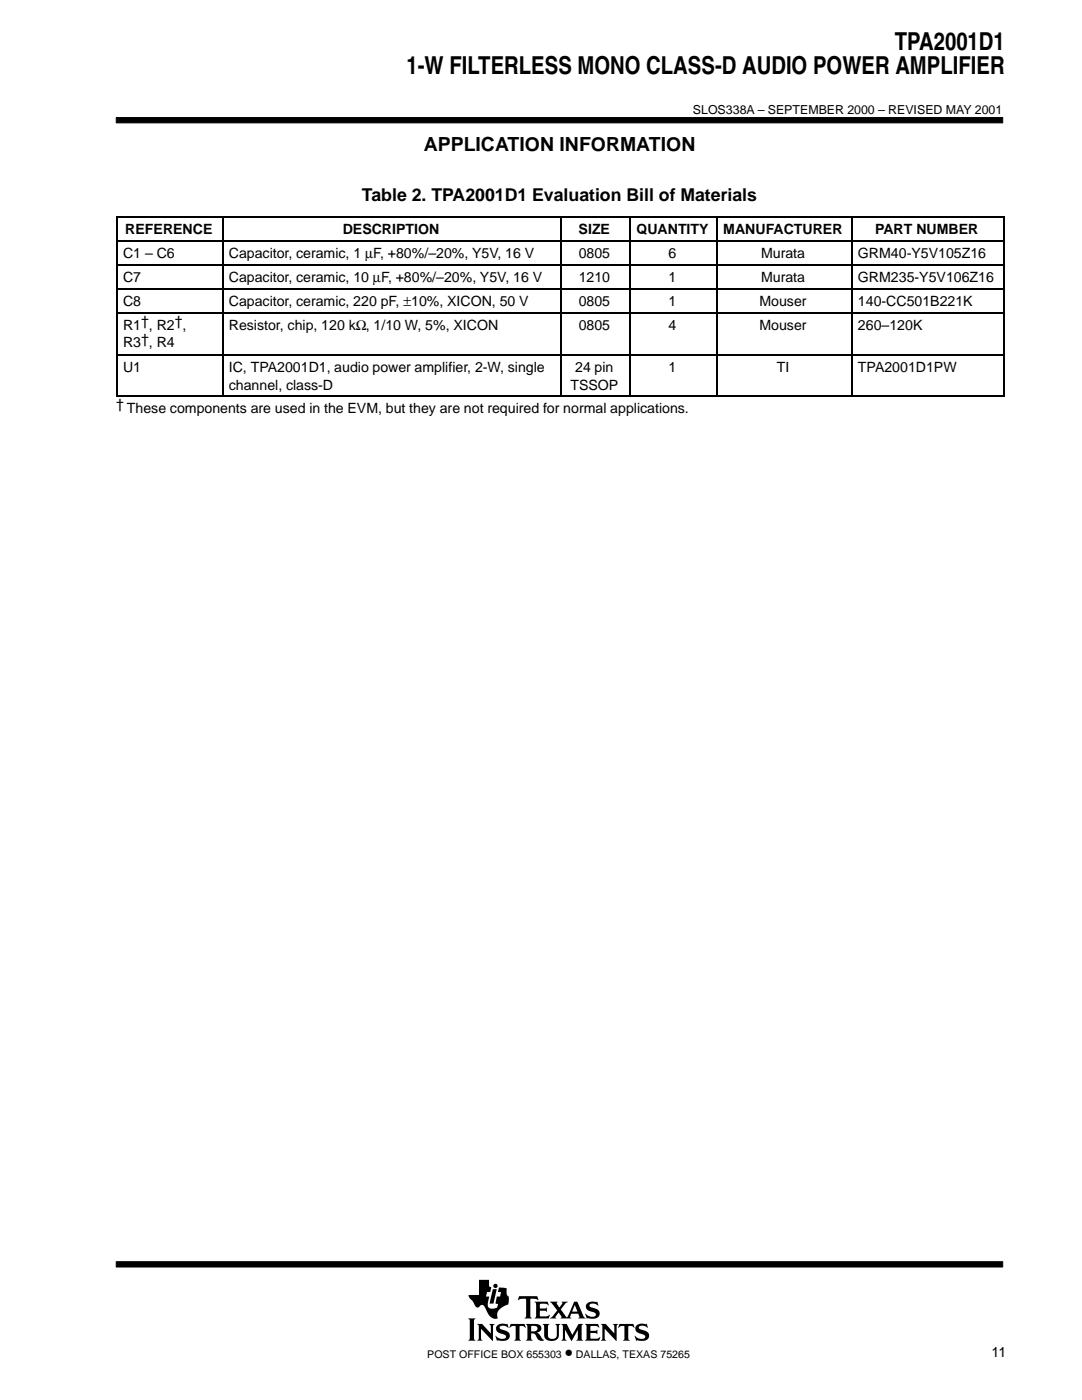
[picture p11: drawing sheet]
<svg xmlns="http://www.w3.org/2000/svg" width="216mm" height="279mm" viewBox="0 0 216 279" stroke-linecap="round" stroke-linejoin="round" font-family="sans-serif">
<defs><g id="words">
<g font-size="4.9">
<text x="178.5" y="9.9">TPA2001D1</text>
<text x="81.1" y="14.8">1-W FILTERLESS MONO CLASS-D AUDIO POWER AMPLIFIER</text>
</g>
<text font-size="3.9" x="84.5" y="30.2">APPLICATION INFORMATION</text>
<g font-size="3.5">
<text x="72.2" y="40.1">Table 2. TPA2001D1 Evaluation Bill of Materials</text>
<text x="112.7" y="271">•</text>
</g>
<g font-size="2.8">
<text x="25" y="46.6">REFERENCE</text>
<text x="68.4" y="46.6">DESCRIPTION</text>
<text x="115.5" y="46.6">SIZE</text>
<text x="127" y="46.6">QUANTITY</text>
<text x="144.3" y="46.6">MANUFACTURER</text>
<text x="174.6" y="46.6">PART NUMBER</text>
<text x="24.6" y="51.4">C1 – C6</text>
<text x="45.7" y="51.4">Capacitor, ceramic, 1 µF, +80%/–20%, Y5V, 16 V</text>
<text x="115.5" y="51.4">0805</text>
<text x="133.4" y="51.4">6</text>
<text x="151.9" y="51.4">Murata</text>
<text x="171.2" y="51.4">GRM40-Y5V105Z16</text>
<text x="24.6" y="56.2">C7</text>
<text x="45.7" y="56.2">Capacitor, ceramic, 10 µF, +80%/–20%, Y5V, 16 V</text>
<text x="115.5" y="56.2">1210</text>
<text x="133.4" y="56.2">1</text>
<text x="151.9" y="56.2">Murata</text>
<text x="171.2" y="56.2">GRM235-Y5V106Z16</text>
<text x="24.6" y="61">C8</text>
<text x="24.6" y="65.8">R1†, R2†,</text>
<text x="45.7" y="61">Capacitor, ceramic, 220 pF, ±10%, XICON, 50 V</text>
<text x="45.7" y="65.8">Resistor, chip, 120 kΩ, 1/10 W, 5%, XICON</text>
<text x="115.5" y="61">0805</text>
<text x="115.5" y="65.8">0805</text>
<text x="133.4" y="61">1</text>
<text x="133.4" y="65.8">4</text>
<text x="151.5" y="61">Mouser</text>
<text x="151.5" y="65.8">Mouser</text>
<text x="171.2" y="61">140-CC501B221K</text>
<text x="171.2" y="65.8">260–120K</text>
<text x="24.6" y="69.3">R3†, R4</text>
<text x="24.6" y="74.3">U1</text>
<text x="45.7" y="74.3">IC, TPA2001D1, audio power amplifier, 2-W, single</text>
<text x="45.7" y="77.8">channel, class-D</text>
<text x="113.8" y="77.8">TSSOP</text>
<text x="114.8" y="74.3">24 pin</text>
<text x="133.4" y="74.3">1</text>
<text x="155" y="74.3">TI</text>
<text x="171.2" y="74.3">TPA2001D1PW</text>
<text x="23.2" y="81.7">† These components are used in the EVM, but they are not required for normal applications.</text>
<text x="197.9" y="270.8">11</text>
</g>
<text font-size="2.5" x="138.3" y="22.7">SLOS338A – SEPTEMBER 2000 – REVISED MAY 2001</text>
<g font-size="2.1">
<text x="85.3" y="271">POST OFFICE BOX 655303</text>
<text x="114.9" y="271">DALLAS, TEXAS 75265</text>
</g>
</g></defs>
<g fill="#000" stroke="#000" stroke-width=".2">
<path d="M23.2 23.5h176.9v1h-176.9z" fill-rule="evenodd"/>
<path d="M23.2 251.8h176.9v1.1h-176.9z" fill-rule="evenodd"/>
</g>
<g fill="#000">
<path d="M98.3 257.3h.8l-.6 2.9h-.8z"/>
<path d="M93.4 263.1h1.5l-.3 .4v3.7l.3 .4h-1.5l.3-.4v-3.7z" fill-rule="evenodd"/>
<path d="M95.2 264.2h1l1.7 1.9v-1.5l-.3-.4h1.1l-.3 .4v3l-2.4-2.4v2l.3 .4h-1.1l.3-.6v-2.3z" fill-rule="evenodd"/>
<path d="M95.6 255.4h2v1.3l.4 .2-.2 1h-.6l-.2 .9h.6l-.3 1.2 .1 .7a.9 .9 0 0 0 1.2 .4l.6-.1 .2-.8-.5-.1 .2-1.3h.7l.2-.9h-.7l.3-1 1.5 .2v1.1l.2 .4 .2 .2v.7a.81 .81 0 0 1-.6 1 2.73 2.73 0 0 0-1.7 1.7l.1 .9h-.1a1.81 1.81 0 0 1-2.1-1.5l-.3-.6a.7 .7 0 0 0-.6-.6 .7 .7 0 0 0-.7 .5 1.12 1.12 0 0 1-1.1-1l-.7-.8-.2-.7h2.1z" fill-rule="evenodd"/>
<path d="M99.2 264.6a1.71 1.71 0 0 1 1.7-.4l.2 .1 .1-.1 .3 .8-.6-.3-.8-.1a.41 .41 0 0 0-.4 .5 .41 .41 0 0 0 .5 .3 1.29 1.29 0 0 1 1.5 1.4 1.08 1.08 0 0 1-1.2 .8l-1.1-.1-.2 .1-.4-1 .8 .5 .5 .1 .6-.1 .3-.2a.72 .72 0 0 0-.9-.7 .99 .99 0 0 1-1-.5 .99 .99 0 0 1 .1-1.1z" fill-rule="evenodd"/>
<path d="M101.9 264.2h2.8l.2 .8-.7-.4h-.4l-.1 .2v2.4l.3 .4h-1.4l.3-.4v-2.4l-.1-.2h-.5l-.7 .4z" fill-rule="evenodd"/>
<path d="M103.6 258.7h3.6l.2 .8-.4-.3-1.2 .1v3.5l.3 .3h-1.4l.2-.2 .1-.3v-3.2l-.1-.2h-.8l-.7 .3z" fill-rule="evenodd"/>
<path d="M104.9 264.2h1.9a.9 .9 0 0 1 1 .4 .9 .9 0 0 1 0 1.1l-.7 .2 .5 .4 .9 1.2a1.2 1.2 0 0 1-1.6-1l-.3-.3-.6-.1v1l.3 .5h-1.4l.3-.6v-2.3z" fill-rule="evenodd"/>
<path d="M106.7 259.8h2.6l.1 .7-.5-.3-1.2 .1v.8h1.1l.3-.2v.9l-.4-.2h-1v1l.2 .1h1.2l.5-.3h.1l-.2 .7h-2.8l.3-.5v-2.3z" fill-rule="evenodd"/>
<path d="M108.3 264.2h1.3l-.3 .4v2a.65 .65 0 0 0 .7 .6h.6l.4-.4 .1-2.1-.3-.5h1l-.3 .4v1.8a1.54 1.54 0 0 1-2.4 1l-.5-.7v-2.1z" fill-rule="evenodd"/>
<path d="M112 264.2h1.1l1.1 2.2 1.2-2.2h1l-.3 .4v2.6l.3 .4h-1.4l.3-.4v-1.8l-1.3 2.2-1.3-2.2v1.7l.4 .5h-1.1l.3-.6v-2.3z" fill-rule="evenodd"/>
<path d="M109.7 259.8h1.6l-.2 .3 .5 .8 .6-.8-.1-.3h1.2l-.4 .3-1 1.2 1.2 1.6 1.5-3.1h.6l1.2 2.9 .4 .4-1.4-.1a.22 .22 0 0 0 .2-.1 .22 .22 0 0 0 0-.3l-.2-.4h-1.4l-.2 .7 .2 .2h-2.2l.2-.3-.5-.9-.7 .9 .2 .3h-1.3l.6-.4 .9-1.2z" fill-rule="evenodd"/>
<path d="M117.1 260.2a2.08 2.08 0 0 1 1.9-.3l.2-.2 .1 .9a1.22 1.22 0 0 0-1.7-.1 .82 .82 0 0 0 .9 .6 1.06 1.06 0 0 1 1.2 1.1 1.06 1.06 0 0 1-1.2 1l-1.2-.1-.2 .1-.3-1 .8 .5 .8 .1a.46 .46 0 0 0 .5-.5 .46 .46 0 0 0-.5-.4l-.2-.1a1.11 1.11 0 0 1-1.2-1.5z" fill-rule="evenodd"/>
<path d="M116.7 264.2h2.6l.2 .8-.6-.4-1.1 .1v.9h1.1l.3-.2v.9l-.4-.3h-1v1.1l1.3 .1 .7-.4-.3 .8h-2.8l.3-.4v-2.6z" fill-rule="evenodd"/>
<path d="M119.9 264.2h1l1.7 1.9v-1.5l-.3-.4h1l-.3 .4v3l-2.3-2.4v2l.3 .4h-1.1l.3-.4v-2.6z" fill-rule="evenodd"/>
<path d="M123.6 264.2h2.8l.2 .8-.6-.4h-.5l-.1 .2v2.4l.3 .4h-1.4l.3-.4v-2.4l-.1-.2h-.5l-.7 .4z" fill-rule="evenodd"/>
<path d="M127 264.6a1.74 1.74 0 0 1 1.6-.4l.3 .1 .1-.1 .3 .8h-.1a1.2 1.2 0 0 0-1.7-.1 1.47 1.47 0 0 0 1.3 .7 1.03 1.03 0 0 1 .7 1.2 1.03 1.03 0 0 1-1.2 .8l-1.1-.1-.2 .1-.4-1 .9 .5 .9 .1a.45 .45 0 0 0 .4-.6 .45 .45 0 0 0-.6-.3l-.2-.1a1.11 1.11 0 0 1-1.2-1.4z" fill-rule="evenodd"/>
<circle cx="98.9" cy="256.6" r=".43"/>
</g>
<g fill="#fff">
<path d="M114.7 260.4l.5 1.4h-1z"/>
<path d="M106 264.7l.6-.1a.56 .56 0 0 1 .6 .5 .56 .56 0 0 1-.6 .6h-.6z" fill-rule="evenodd"/>
</g>
<g fill="none" stroke="#000" stroke-width=".32">
<path d="M23.2 43.3h177.3M23.2 48.1h177.3M23.2 52.8h177.3M23.2 57.6h177.3M23.4 43.1v36.2M44.5 43.1v36.2M112 43.1v36.2M125.7 43.1v36.2M143 43.1v36.2M170 43.1v36.2M200.3 43.1v36.2M23.2 62.4h177.3"/>
<path d="M23.2 70.9h177.3M23.2 79.1h177.3"/>
</g>
<use href="#words"/>
</svg>
